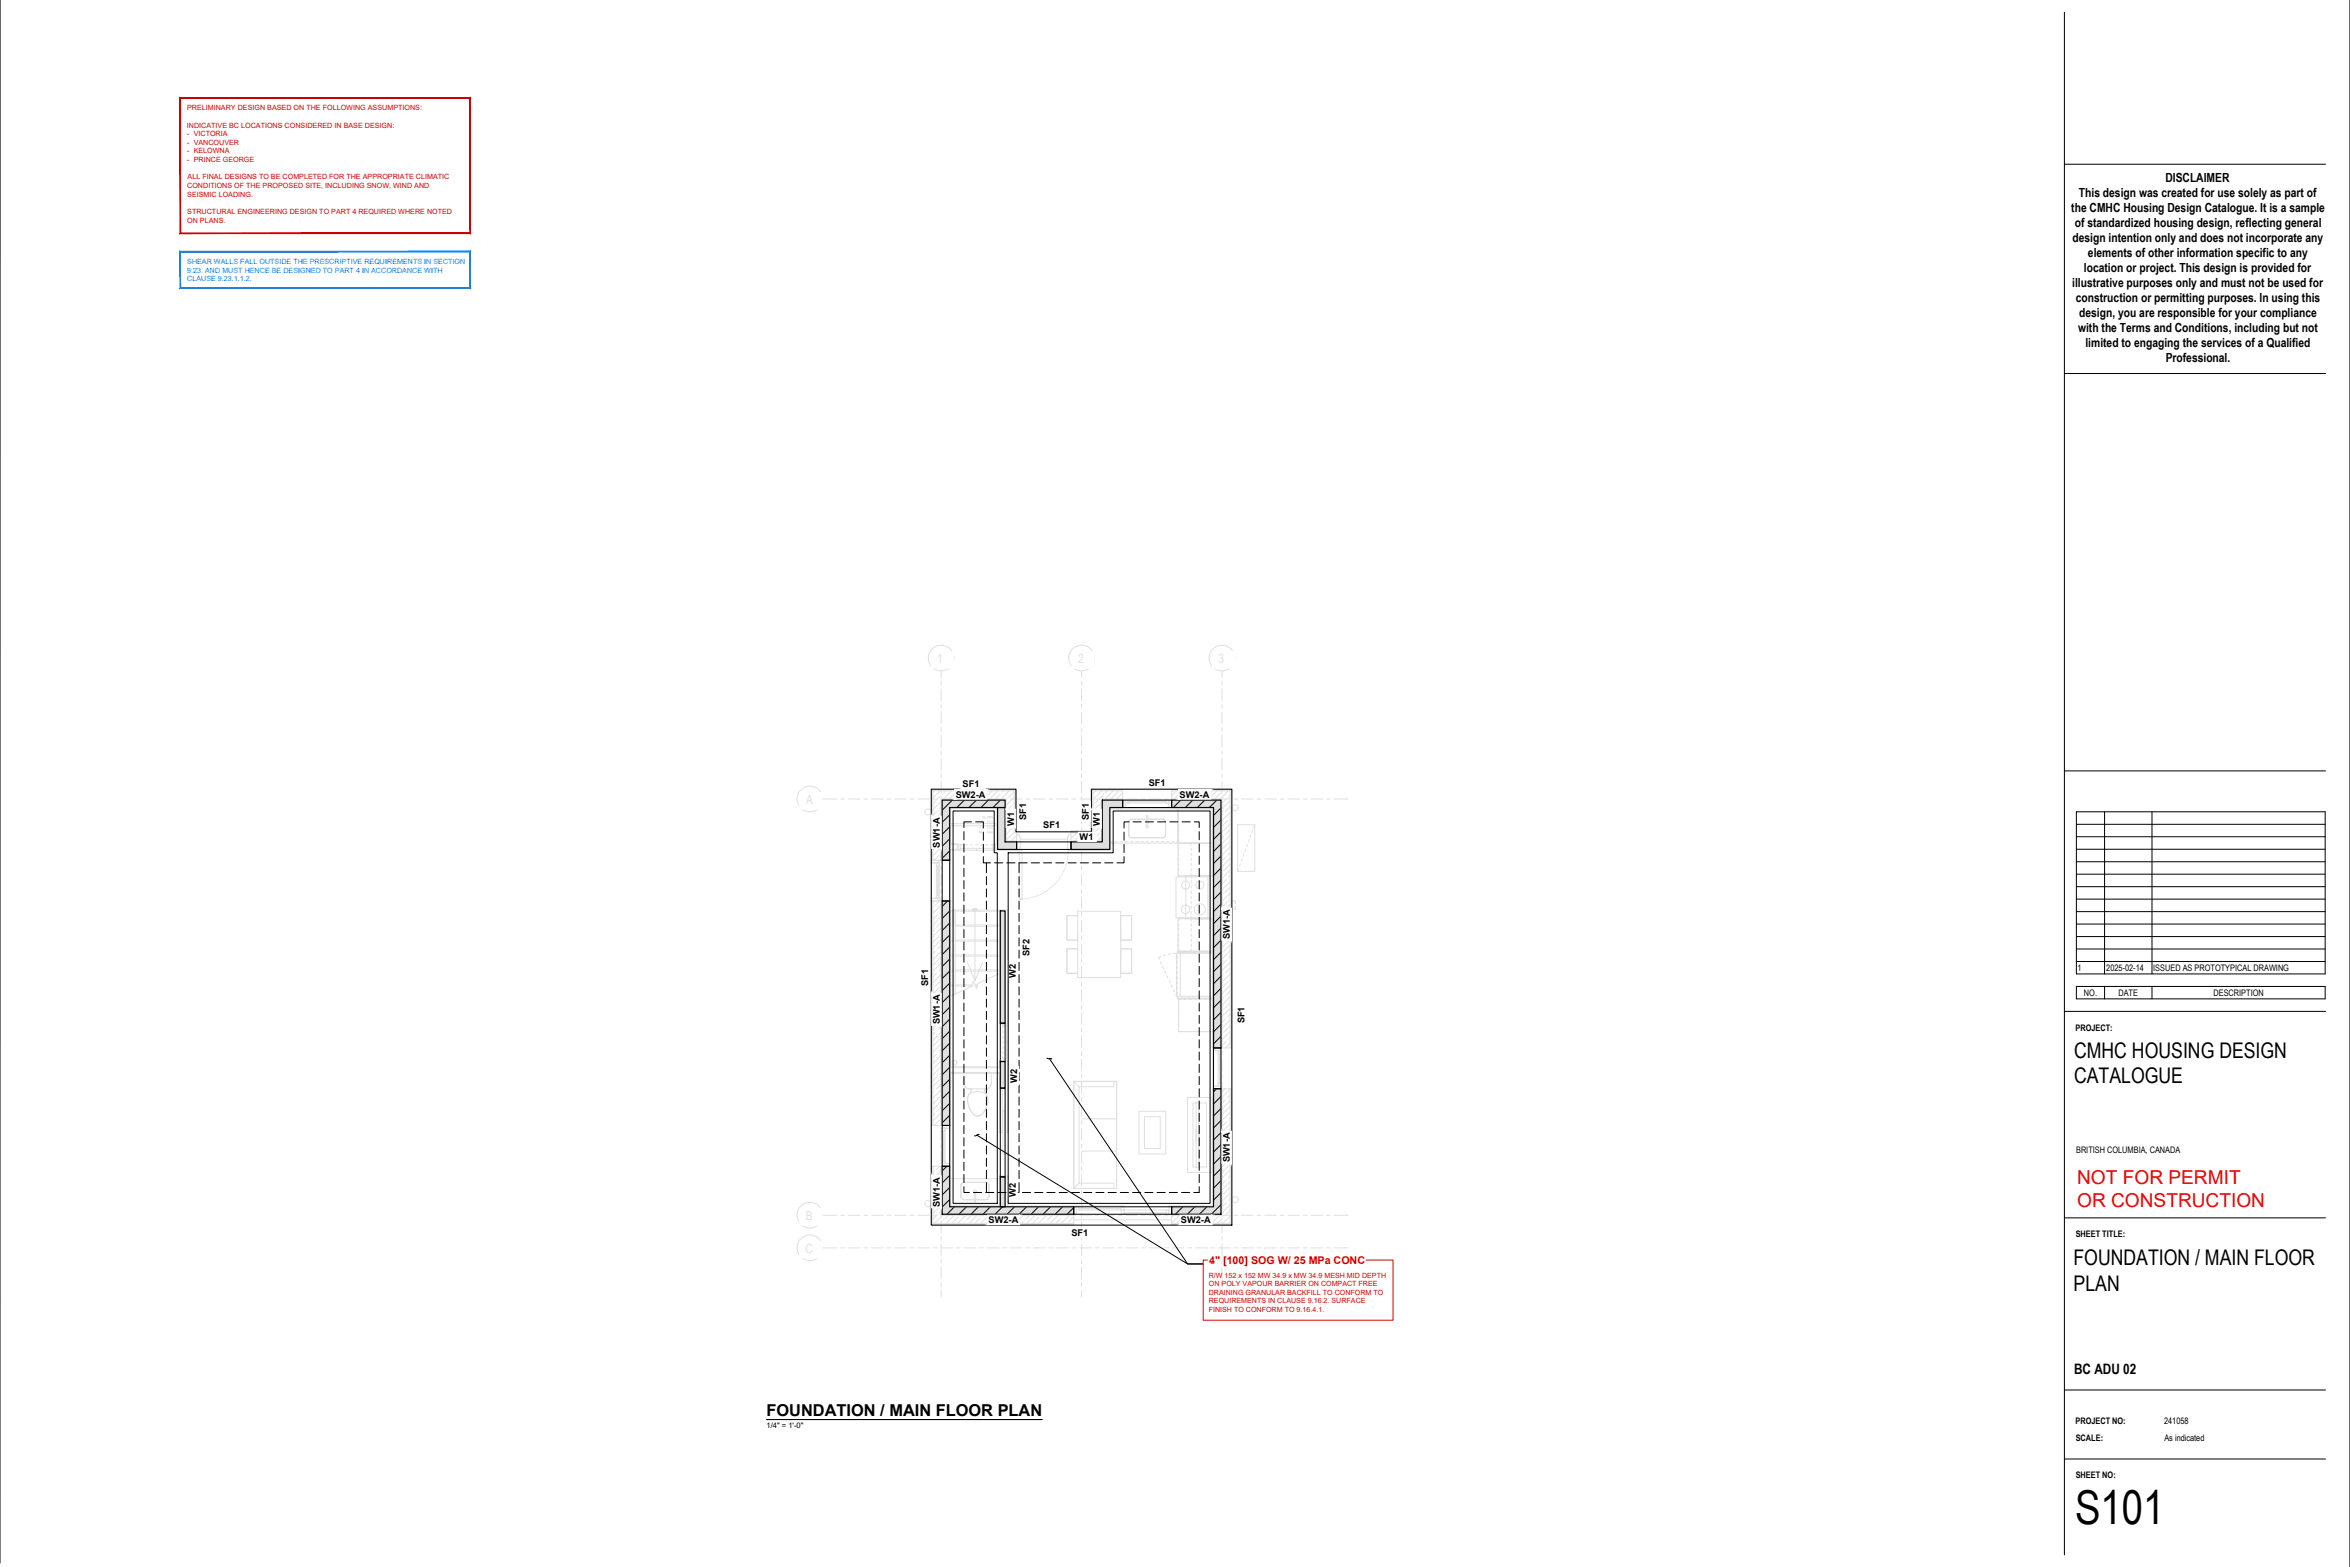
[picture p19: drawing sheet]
<svg xmlns="http://www.w3.org/2000/svg" width="914mm" height="610mm" viewBox="0 0 914 610" stroke-linecap="round" stroke-linejoin="round" font-family="sans-serif">
<defs><g id="words">
<text font-size="18.2" x="807.4" y="592.9">S101</text>
<g font-size="8.4">
<text x="807" y="411.7">CMHC HOUSING DESIGN</text>
<text x="807" y="421.5">CATALOGUE</text>
<text x="806.8" y="492.1">FOUNDATION / MAIN FLOOR</text>
<text x="806.9" y="502.1">PLAN</text>
</g>
<g font-size="7.4" fill="#f00">
<text x="808.2" y="460.8">NOT FOR PERMIT</text>
<text x="808.2" y="469.7">OR CONSTRUCTION</text>
</g>
<text font-size="6.4" x="298.2" y="550.9">FOUNDATION / MAIN FLOOR PLAN</text>
<text font-size="5.6" x="807" y="534.5">BC ADU 02</text>
<g font-size="4.9">
<text x="842.6" y="70.7">DISCLAIMER</text>
<text x="808.9" y="76.5">This design was created for use solely as part of</text>
<text x="806" y="82.4">the CMHC Housing Design Catalogue. It is a sample</text>
<text x="807.3" y="88.2">of standardized housing design, reflecting general</text>
<text x="806.4" y="94">design intention only and does not incorporate any</text>
<text x="812.4" y="99.9">elements of other information specific to any</text>
<text x="810.9" y="105.7">location or project. This design is provided for</text>
<text x="806.3" y="111.5">illustrative purposes only and must not be used for</text>
<text x="807.7" y="117.4">construction or permitting purposes. In using this</text>
<text x="809" y="123.2">design, you are responsible for your compliance</text>
<text x="808.6" y="129">with the Terms and Conditions, including but not</text>
<text x="811.5" y="134.9">limited to engaging the services of a Qualified</text>
<text x="842.7" y="140.7">Professional.</text>
</g>
<text font-size="4.2" fill="#c00" x="470.5" y="491.7">4&quot; [100] SOG W/ 25 MPa CONC</text>
<g font-size="3.6">
<text x="447" y="305.8">SF1</text>
<text x="371.9" y="310.3">SW2-A</text>
<text x="374.6" y="306.1">SF1</text>
<text x="459" y="310.3">SW2-A</text>
<text x="394.6" y="321.4" transform="rotate(-90 394.6 321.4)">W1</text>
<text x="399.3" y="318.9" transform="rotate(-90 399.3 318.9)">SF1</text>
<text x="405.9" y="322.3">SF1</text>
<text x="423.7" y="318.9" transform="rotate(-90 423.7 318.9)">SF1</text>
<text x="428" y="321.4" transform="rotate(-90 428 321.4)">W1</text>
<text x="365.7" y="329.7" transform="rotate(-90 365.7 329.7)">SW1-A</text>
<text x="420.1" y="326.9">W1</text>
<text x="478.6" y="365.4" transform="rotate(-90 478.6 365.4)">SW1-A</text>
<text x="400.5" y="371.9" transform="rotate(-90 400.5 371.9)">SF2</text>
<text x="361.1" y="383.5" transform="rotate(-90 361.1 383.5)">SF1</text>
<text x="395.3" y="380.5" transform="rotate(-90 395.3 380.5)">W2</text>
<text x="365.7" y="398.5" transform="rotate(-90 365.7 398.5)">SW1-A</text>
<text x="484.2" y="398.1" transform="rotate(-90 484.2 398.1)">SF1</text>
<text x="395.7" y="421.4" transform="rotate(-90 395.7 421.4)">W2</text>
<text x="478.6" y="452.2" transform="rotate(-90 478.6 452.2)">SW1-A</text>
<text x="395.3" y="465.7" transform="rotate(-90 395.3 465.7)">W2</text>
<text x="365.7" y="469.5" transform="rotate(-90 365.7 469.5)">SW1-A</text>
<text x="384.7" y="475.9">SW2-A</text>
<text x="459.5" y="475.9">SW2-A</text>
<text x="416.9" y="481">SF1</text>
</g>
<g font-size="3.5">
<text x="808.4" y="377.8">1</text>
<text x="819.6" y="377.8">2025-02-14</text>
<text x="837.8" y="377.8">ISSUED AS PROTOTYPICAL DRAWING</text>
<text x="810.9" y="387.5">NO.</text>
<text x="824.3" y="387.5">DATE</text>
<text x="861.3" y="387.5">DESCRIPTION</text>
<text x="807.6" y="400.9">PROJECT:</text>
<text x="807.8" y="448.6">BRITISH COLUMBIA, CANADA</text>
<text x="807.7" y="481.3">SHEET TITLE:</text>
<text x="807.6" y="554.1">PROJECT NO:</text>
<text x="842.1" y="554.1">241058</text>
<text x="807.7" y="560.7">SCALE:</text>
<text x="842.2" y="560.7">As indicated</text>
<text x="807.7" y="575">SHEET NO:</text>
</g>
<text font-size="3" x="298.2" y="555.7">1/4&quot; = 1'-0&quot;</text>
<g font-size="2.8" fill="#c00">
<text x="72.8" y="42.9">PRELIMINARY DESIGN BASED ON THE FOLLOWING ASSUMPTIONS:</text>
<text x="72.7" y="49.6">INDICATIVE BC LOCATIONS CONSIDERED IN BASE DESIGN:</text>
<text x="72.9" y="53">- VICTORIA</text>
<text x="72.9" y="56.3">- VANCOUVER</text>
<text x="72.9" y="59.7">- KELOWNA</text>
<text x="72.9" y="63.1">- PRINCE GEORGE</text>
<text x="73" y="69.8">ALL FINAL DESIGNS TO BE COMPLETED FOR THE APPROPRIATE CLIMATIC</text>
<text x="72.8" y="73.1">CONDITIONS OF THE PROPOSED SITE, INCLUDING SNOW, WIND AND</text>
<text x="72.8" y="76.5">SEISMIC LOADING.</text>
<text x="72.8" y="83.2">STRUCTURAL ENGINEERING DESIGN TO PART 4 REQUIRED WHERE NOTED</text>
<text x="72.8" y="86.6">ON PLANS.</text>
<text x="470.4" y="497.1">R/W 152 x 152 MW 34.9 x MW 34.9 MESH MID DEPTH</text>
<text x="470.4" y="503.7">DRAINING GRANULAR BACKFILL TO CONFORM TO</text>
<text x="470.4" y="500.4">ON POLY VAPOUR BARRIER ON COMPACT FREE</text>
<text x="470.4" y="507.1">REQUIREMENTS IN CLAUSE 9.16.2. SURFACE</text>
<text x="470.3" y="510.4">FINISH TO CONFORM TO 9.16.4.1.</text>
</g>
<g font-size="2.8" fill="#0080ff">
<text x="72.8" y="102.7">SHEAR WALLS FALL OUTSIDE THE PRESCRIPTIVE REQUIREMENTS IN SECTION</text>
<text x="72.8" y="106">9.23. AND MUST HENCE BE DESIGNED TO PART 4 IN ACCORDANCE WITH</text>
<text x="72.8" y="109.4">CLAUSE 9.23.1.1.2.</text>
</g>
</g></defs>
<!-- layer: EQ-Shade Light -->
<g fill="#dfdfdf" stroke="#dfdfdf" stroke-width=".39">
<path d="M389.2 457.8l1.9 11.7v-11.7zM389.2 457.8l1.9 11.7h-1.9z"/>
<path d="M428.9 311.3l7.9 2.8v-2.8zM428.9 311.3l7.9 2.8h-7.9z"/>
<path d="M428.9 314.1l2.9 13.4v-13.4zM428.9 314.1l2.9 13.4h-2.9z"/>
<path d="M416.7 327.5l15.1 2.9v-2.9zM416.7 327.5l15.1 2.9h-15.1z"/>
<path d="M388.2 314.1l2.9 13.4v-13.4zM388.2 314.1l2.9 13.4h-2.9z"/>
<path d="M388.2 327.5l7.4 2.9v-2.9zM388.2 327.5l7.4 2.9h-7.4z"/>
<path d="M389.2 354.4l1.9 43.6v-43.6zM389.2 354.4l1.9 43.6h-1.9z"/>
<path d="M366.6 311.3l24.5 2.8v-2.8zM366.6 311.3l24.5 2.8h-24.5z"/>
<path d="M366.6 314.1l2.9 20.5v-20.5zM366.6 314.1l2.9 20.5h-2.9z"/>
<path d="M472.2 423.5l2.9 46v-46zM472.2 423.5l2.9 46h-2.9z"/>
<path d="M455.9 469.5l19.2 2.9v-2.9zM455.9 469.5l19.2 2.9h-19.2z"/>
<path d="M366.6 453.7l2.9 15.8v-15.8zM366.6 453.7l2.9 15.8h-2.9z"/>
<path d="M366.6 469.5l51.2 2.9v-2.9zM366.6 469.5l51.2 2.9h-51.2z"/>
<path d="M366.6 350.5l2.9 87.3v-87.3zM366.6 350.5l2.9 87.3h-2.9z"/>
<path d="M455.9 311.3l19.2 2.8v-2.8zM455.9 311.3l19.2 2.8h-19.2z"/>
<path d="M472.2 314.1l2.9 93.6v-93.6zM472.2 314.1l2.9 93.6h-2.9z"/>
<path d="M389.2 413l1.9 10.3v-10.3zM389.2 413l1.9 10.3h-1.9z"/>
</g>
<g fill="none" stroke="#000" stroke-width=".39">
<path d="M369.5 317l-2.9 2.9M370.6 311.3l-4 3.9M375.2 311.3l-2.9 2.8M379.9 311.3l-2.9 2.8M384.6 311.3l-2.9 2.8M389.3 311.3l-2.9 2.8M391.1 314.1h.1M459.4 311.3l-2.9 2.8M464.1 311.3l-2.9 2.8M468.8 311.3l-2.9 2.8M473.5 311.3l-2.9 2.8M475.1 319l-2.9 2.9"/>
<path d="M475.1 314.3l-2.9 2.9M369.5 321.7l-2.9 2.9M369.5 326.3l-2.9 2.9M369.5 331l-2.9 2.9M475.1 323.6l-2.9 3M475.1 328.3l-2.9 3M475.1 333l-2.9 2.9M475.1 337.7l-2.9 2.9M368.7 350.5l-2.1 2.1M369.5 354.4l-2.9 2.9M369.5 359.1l-2.9 2.9M475.1 351.7l-2.9 2.9"/>
<path d="M475.1 342.4l-2.9 2.9M475.1 347l-2.9 3M475.1 356.4l-2.9 2.9M369.5 363.7l-2.9 2.9M369.5 368.4l-2.9 2.9M369.5 373.1l-2.9 2.9M369.5 377.8l-2.9 2.9M475.1 365.8l-2.9 2.9M475.1 375.1l-2.9 2.9M475.1 361.1l-2.9 2.9M475.1 370.4l-2.9 2.9M475.1 379.8l-2.9 2.9"/>
<path d="M369.5 382.4l-2.9 3M369.5 387.1l-2.9 2.9M369.5 391.8l-2.9 2.9M369.5 396.5l-2.9 2.9M475.1 389.1l-2.9 2.9M475.1 398.5l-2.9 2.9M475.1 384.5l-2.9 2.9M475.1 393.8l-2.9 2.9M369.5 401.1l-2.9 3M369.5 405.8l-2.9 3M369.5 410.5l-2.9 2.9M369.5 415.2l-2.9 2.9"/>
<path d="M369.5 419.9l-2.9 2.9M475.1 403.2l-2.9 2.9M369.5 424.5l-2.9 3M369.5 429.2l-2.9 2.9M369.5 433.9l-2.9 2.9M473.4 423.5l-1.2 1.3M475.1 426.5l-2.9 3M475.1 431.2l-2.9 2.9M475.1 435.9l-2.9 2.9M368.4 453.7l-1.8 1.8M369.5 457.3l-2.9 2.9M475.1 440.6l-2.9 2.9"/>
<path d="M475.1 445.3l-2.9 2.9M475.1 449.9l-2.9 3M475.1 454.6l-2.9 2.9M475.1 459.3l-2.9 2.9M369.5 462l-2.9 2.9M369.5 466.7l-2.9 2.8M371.4 469.5l-2.9 2.9M376.1 469.5l-3 2.9M380.7 469.5l-2.9 2.9M385.4 469.5l-2.9 2.9M390.1 469.5l-2.9 2.9M394.8 469.5l-2.9 2.9"/>
<path d="M399.5 469.5l-3 2.9M404.1 469.5l-2.9 2.9M408.8 469.5l-2.9 2.9M413.5 469.5l-2.9 2.9M417.8 469.8l-2.6 2.6M460.2 469.5l-2.9 2.9M464.9 469.5l-2.9 2.9M469.6 469.5l-2.9 2.9M475.1 468.6l-3.8 3.8M475.1 464l-2.9 2.9"/>
</g>
<!-- layer: A101-2 - MAIN FLOOR PLAN|A-WALL-PATT -->
<g fill="none" stroke="#dfdfdf" stroke-width=".39">
<path d="M363.5 307.7l-.5 .5M364.4 315.8l-1.4 1.3M364.9 315.2h.1M365.8 307.7l-2.8 2.7M366.1 309.6l-2.8 2.8M366.2 318.5l-2.4 2.3M366.2 314l-.7 .6M366.2 311.7l-3.2 3.2M366.2 316.2l-3.2 3.2M366.6 309h.1M368 307.7l-.8 .8M370.2 307.7l-3.1 3.1"/>
<path d="M372.3 307.9l-2.9 2.8M374.5 310.2l-.7 .6M374.8 307.7l-3.2 3.1M375.1 309.6h.1M377 307.7l-1.4 1.3M379.2 307.7l-3.1 3.1M380.7 308.5l-2.4 2.3M381.2 307.9h.1M382.9 310.7l-.1 .1M383.5 310.1v.1M383.7 307.7l-3.2 3.1M386 307.7l-2 1.9"/>
<path d="M388.2 307.7l-3.2 3.1M389.1 309l-1.8 1.8M389.6 308.5h.1M390.5 307.7l-.3 .2M391.9 319.7l-.4 .4M391.9 310.7h.1M392.5 319.1v.1M392.7 307.7l-3.2 3.1M393.6 313.5l-2.1 2.1M394.2 312.9l-.1 .1M394.7 319.2l-3.2 3.2M394.7 310.2l-3.2 3.2"/>
<path d="M394.7 314.7l-3.2 3.2M394.7 316.9l-1.7 1.7M394.7 308l-2.2 2.2M425.6 312.9v.1M426.4 307.7l-1.1 1M427.2 315.8l-1.9 1.9M427.8 315.2h.1M428.5 314.5l-.1 .1M428.5 312.3l-3.2 3.2M428.5 316.8l-3.2 3.1M428.5 319l-1.8 1.8M428.6 307.7l-3.3 3.2"/>
<path d="M428.9 309.6l-2.8 2.8M429.5 309h.1M430.9 307.7l-.8 .8M433.1 307.7l-3.2 3.1M435.1 307.9l-2.8 2.8M436.8 310.7l-.1 .1M436.8 308.4l-2.4 2.4M457.8 307.7l-1.9 1.9M460.1 307.7l-3.2 3.1M460.4 309.6l-1.3 1.2M460.9 309h.1M462.3 307.7l-.8 .8"/>
<path d="M464.5 307.7l-3.1 3.1M466.5 307.9l-2.8 2.8M468.8 310.2l-.7 .6M469.1 307.7l-3.2 3.1M469.4 309.6h-.1M471.3 307.7l-1.4 1.3M473.5 307.7l-3.1 3.1M475 308.5l-2.4 2.3M475.5 316.9h.1M475.5 307.9h.1M476.1 316.3h.1M477.2 310.7l-1.7 1.8"/>
<path d="M477.8 319.2l-2.3 2.2M477.8 310.1v.1M478 307.7l-3.2 3.1M478.4 318.6h-.1M478.6 311.5l-3.1 3.2M478.6 316l-3.1 3.2M478.6 313.8l-2 2M478.6 309.3l-.3 .3M363.3 321.4h.1M363.3 330.4l-.3 .2M363.9 329.8h-.1M364.9 324.2l-1.9 1.9"/>
<path d="M365.5 332.6l-2 2M365.5 323.6h.1M366.1 332v.1M366.2 322.9l-.1 .2M366.2 334.2l-.5 .4M366.2 320.7l-3.2 3.1M366.2 325.2l-3.2 3.2M366.2 329.7l-3.2 3.1M366.2 327.4l-1.8 1.8M394.1 321.9l-2.6 2.7M394.7 323.7l-3.2 3.1M395.6 325l-2 2"/>
<path d="M416.8 324h-.1M419.1 324l-2.4 2.3M421.3 324l-3.2 3.1M421.6 325.9l-1.2 1.2M422.2 325.3h.1M423.6 324l-.8 .8M425.6 321.9l-.3 .3M426.1 321.4h.1M427.8 324.2l-2.8 2.8M428.4 323.6h.1M428.5 325.7l-1.4 1.4M428.5 321.2l-5.9 5.9"/>
<path d="M475.5 339.3h.1M476.1 325.3l-.6 .6M476.6 333.7l-1.1 1.2M476.7 324.7l-.1 .1M477.2 333.2h.1M478.3 327.6l-2.8 2.8M478.6 331.7l-.8 .9M478.6 320.5l-3.1 3.2M478.6 325l-3.1 3.2M478.6 329.5l-3.1 3.2M478.6 334l-3.1 3.1M478.6 338.5l-3.1 3.1"/>
<path d="M478.6 322.8l-1.4 1.4M478.6 336.2l-2.5 2.6M363.3 352.8h.1M363.3 350.5l-.3 .3M364.9 355.6l-1.9 1.9M365.5 350.5l-1.7 1.7M365.5 355v.1M366.2 354.4l-.1 .1M366.2 352.1l-3.2 3.2M366.2 356.6l-3.2 3.2M366.2 358.8l-1.8 1.9M475.5 348.3v.1"/>
<path d="M476.1 356.8l-.6 .6M476.1 347.7v.1M476.7 356.2h-.1M477.2 342.2l-1.7 1.7M477.8 350.6l-2.3 2.2M477.8 341.6h.1M478.3 359l-2.8 2.8M478.4 350h-.1M478.6 342.9l-3.1 3.2M478.6 347.5l-3.1 3.1M478.6 351.9l-3.1 3.2M478.6 356.4l-3.1 3.2"/>
<path d="M478.6 354.2l-1.4 1.4M478.6 345.2l-2 2M478.6 340.7l-.3 .3M363.3 361.8l-.3 .2M363.8 370.2l-.8 .8M363.9 361.2h-.1M364.4 378.6l-1.4 1.4M364.4 369.6v.1M364.9 378.1h.1M365.5 364l-2.5 2.5M366.1 372.5l-2.8 2.8M366.1 363.5h.1"/>
<path d="M366.2 376.8l-.7 .7M366.2 361.1l-3.2 3.2M366.2 365.6l-3.2 3.2M366.2 370.1l-3.2 3.2M366.2 374.6l-3.2 3.2M366.2 379.1l-3.2 3.1M366.2 367.8l-1.3 1.3M475.5 379.8h.1M475.5 370.8h.1M476.1 379.2h.1M476.6 365.2l-1.1 1.1M477.2 373.6l-1.7 1.7"/>
<path d="M477.2 364.6h.1M477.8 373h.1M478.6 363.1l-.8 .9M478.6 360.9l-3.1 3.2M478.6 365.4l-3.1 3.2M478.6 369.9l-3.1 3.2M478.6 374.4l-3.1 3.1M478.6 378.9l-3.1 3.2M478.6 376.6l-2 2M478.6 367.6l-2.5 2.6M478.6 372.1l-.3 .4M363.3 384.2h.1"/>
<path d="M363.3 393.2l-.3 .3M363.9 392.6l-.1 .1M364.9 387.1l-1.9 1.9M365.5 395.5l-2.5 2.5M365.5 386.5h.1M366.1 394.9h.1M366.2 381.3l-2.4 2.4M366.2 385.8l-.1 .1M366.2 383.5l-3.2 3.2M366.2 388.1l-3.2 3.1M366.2 392.5l-3.2 3.2M366.2 397l-3.2 3.2"/>
<path d="M366.2 399.3l-1.3 1.2M366.2 390.3l-1.8 1.8M476.1 388.2l-.6 .6M476.6 396.6l-1.1 1.2M476.7 387.6h-.1M477.2 396h.1M477.8 382l-2.3 2.3M478.3 390.4l-2.8 2.8M478.4 381.4l-.1 .1M478.6 394.6l-.8 .9M478.6 383.4l-3.1 3.1M478.6 387.8l-3.1 3.2"/>
<path d="M478.6 392.3l-3.1 3.2M478.6 396.8l-3.1 3.2M478.6 385.6l-1.4 1.5M478.6 399.1l-2.5 2.5M363.3 415.6v.1M363.8 401.6l-.8 .8M364.4 410.1l-1.4 1.3M364.4 401.1h.1M364.9 418.5l-1.9 1.9M365 409.5h-.1M365.5 417.9h.1M366.1 403.9l-2.8 2.8"/>
<path d="M366.2 412.8l-2.4 2.3M366.2 417.2l-.1 .2M366.2 408.2l-.7 .7M366.2 401.5l-3.2 3.2M366.2 406l-3.2 3.2M366.2 410.5l-3.2 3.2M366.2 415l-3.2 3.1M366.2 419.5l-3.2 3.2M475.5 402.2h.1M477.2 405l-1.7 1.8M477.8 404.4v.1M478.6 401.3l-3.1 3.2"/>
<path d="M478.6 405.8l-1.8 1.9M478.6 403.6l-.3 .3M363.3 424.7l-.3 .2M363.8 433.1l-.8 .8M363.9 424.1h-.1M364.4 432.5h.1M365.5 426.9l-2.5 2.5M366.1 426.3h.1M366.1 435.3l-2.5 2.5M366.2 424l-3.2 3.1M366.2 432.9l-3.2 3.2M366.2 428.4l-3.2 3.2"/>
<path d="M366.2 430.7l-1.3 1.3M366.2 437.4l-.4 .4M366.2 421.7l-1.8 1.8M475.5 433.6h.1M476.6 428l-1.1 1.2M476.6 423.5l-1.1 1.2M477.2 436.5l-1.7 1.7M477.2 427.5h.1M477.8 435.9h.1M478.6 426l-.8 .9M478.6 423.8l-3.1 3.1M478.6 428.3l-3.1 3.1"/>
<path d="M478.6 432.8l-3.1 3.1M478.6 437.2l-3.1 3.2M478.6 439.5l-2 2M478.6 430.5l-2.5 2.6M478.6 435l-.3 .3M363.3 456.1l-.3 .2M363.4 453.7l-.4 .4M363.9 455.5h-.1M365.5 458.3l-2.5 2.5M365.7 453.7l-1.3 1.3M366.1 457.8h.1M366.2 455.4l-3.2 3.2"/>
<path d="M366.2 459.9l-3.2 3.2M475.5 442.6v.1M476.1 451l-.6 .6M476.1 442v.1M476.6 459.5l-1.1 1.1M476.6 450.5h.1M477.2 458.9h.1M477.8 444.9l-2.3 2.2M478.3 444.3h.1M478.3 453.3l-2.8 2.8M478.6 457.4l-.8 .9M478.6 441.7l-3.1 3.2"/>
<path d="M478.6 446.2l-3.1 3.2M478.6 450.7l-3.1 3.2M478.6 455.2l-3.1 3.2M478.6 459.7l-3.1 3.2M478.6 448.5l-1.4 1.4M363.8 464.5l-.8 .8M364.4 472.9l-1.4 1.4M364.4 463.9h.1M365 472.3l-.1 .1M366.1 466.8l-2.8 2.7M366.2 471.1l-.7 .7M366.2 468.9l-3.2 3.2"/>
<path d="M366.2 464.4l-3.2 3.1M366.2 462.1l-1.3 1.3M366.6 475.2l-.7 .7M366.8 472.8l-3.2 3.1M367.2 474.6h.1M369 472.8l-1.2 1.3M371.3 472.8l-3.2 3.1M372.8 473.5l-2.5 2.4M373.4 472.9h.1M375 475.7l-.1 .2M375.6 475.2h.1M375.8 472.8l-3.2 3.1"/>
<path d="M378 472.8l-1.8 1.8M380.3 472.8l-3.2 3.1M381.2 474.1l-1.9 1.8M381.8 473.5h.1M382.5 472.8l-.2 .1M384 475.7h.1M384.8 472.8l-3.2 3.1M387 472.8l-2.4 2.4M389.3 472.8l-3.2 3.1M389.6 474.6l-1.3 1.3M390.2 474v.1M391.5 472.8l-.7 .7"/>
<path d="M393.7 472.8l-3.1 3.1M395.8 472.9l-2.8 2.8M398.1 475.2l-.8 .7M398.2 472.8l-3.2 3.1M398.6 474.6h.1M400.5 472.8l-1.3 1.3M402.7 472.8l-3.1 3.1M404.2 473.5l-2.4 2.4M404.8 472.9h.1M406.5 475.7l-.2 .2M407.1 475.2h-.1M407.2 472.8l-3.2 3.1"/>
<path d="M409.5 472.8l-1.9 1.8M411.7 472.8l-3.2 3.1M412.6 474.1l-1.8 1.8M413.2 473.5h.1M413.9 472.8l-.1 .1M415.5 475.7h.1M416.2 472.8l-3.2 3.1M417.8 473.4l-1.8 1.8M417.8 475.7l-.3 .2M456.6 472.8l-.7 .7M458.7 472.9l-2.8 2.8M460.9 475.2l-.7 .7"/>
<path d="M461.1 472.8l-3.2 3.1M461.5 474.6h.1M463.3 472.8l-1.2 1.3M465.6 472.8l-3.2 3.1M467.1 473.5l-2.5 2.4M467.7 472.9h.1M469.3 475.7l-.2 .2M469.9 475.2h.1M470.1 472.8l-3.2 3.1M472.3 472.8l-1.8 1.8M474.6 472.8l-3.2 3.1M475.5 474.1l-1.9 1.8"/>
<path d="M475.5 465v.1M476.1 473.5h.1M477.2 467.9l-1.7 1.7M477.8 467.3h.1M478.3 475.7h.1M478.6 464.2l-3.1 3.2M478.6 468.7l-3.1 3.1M478.6 470.9l-2 2M478.6 461.9l-2.5 2.6M478.6 466.4l-.3 .4M478.6 473.1l-2.7 2.8"/>
</g>
<!-- layer: A101-2 - MAIN FLOOR PLAN|A-WALL -->
<g fill="none" stroke="#dfdfdf" stroke-width=".39">
<path d="M436.8 306.9h-12.2v16.2h-7.9v7.7h15.5v-16.3h4.6M436.8 306.9h19.1M436.8 314.1h-5v16.3h-15.1M436.8 310.8h-8.3v16.3h-11.8M436.8 306.9v4.4h-7.9v16.2h-12.2M436.8 307.7h-11.5v16.3h-8.6M436.8 307.3h-11.8v16.3h-8.3M455.9 307.7h22.7v100M455.9 310.8h19.6v96.9M455.9 314.5h15.9v93.2M455.9 307.3h23.2v100.4M455.9 314.1h16.3v93.6"/>
<path d="M365.4 334.6h4.5M369.9 328.3v-13.8h17.9v13.8M369.9 330.8v19.7M387.8 330.8h7.7M395 330.4v.4M395.5 330.8v-23.9h-33.3v27.7M395.5 330.4v.4M395.6 330.4h-8.1v-1.8h.7v-14.5h-18.7v14.5h3v1.8h-3v4.2M395.6 323.6h-.6v-16.3h-32.3v27.3M395.6 324h-.9v-16.3h-31.7v26.9M395.6 327.1h-4.1v-16.3h-25.3v23.8M395.6 327.5h-4.5v-16.2h-24.5v23.3"/>
<path d="M362.2 350.5v87.3h4.5l-.1-87.3M362.7 350.5v87.3M363 350.5v87.3M365.4 350.5h4.5v64.5M366.2 350.5v87.3M369.5 350.5v64.9h19.6v-2.8M389.1 354v44.4M392.1 354v44.4M369.9 417.5v20.3M392.1 412.6v27.9M475 407.7h4.5v-100.8h-23.6v4.4h19.2v96.4M479.5 407.7v15.8"/>
<path d="M362.2 437.8v15.9M369.5 437.8v-20.6h19.6v23.3M471.8 423.5v45.6h-15.9v7.6h23.6v-53.2h-4.5M472.2 423.5v46h-16.3M475.1 423.5v48.9h-19.2M475.5 423.5v49.3h-19.6M478.6 423.5v52.4h-22.7M479.1 423.5v52.9h-23.2M362.7 453.7v22.7h55.1M363 453.7v22.2h54.8M366.2 453.7v19.1h51.6M369.5 453.7v15.8h19.6v-12"/>
<path d="M369.9 453.7v15.4h19M392.1 457.5v12h25.7M392.3 469.1h25.5v7.6h-55.6v-23h4.5l-.1 18.7h51.2"/>
</g>
<!-- layer: A101-2 - MAIN FLOOR PLAN|I-WALL -->
<path d="M369.9 328.3h2.9v2.5h-2.9M387.8 328.3h-.7v2.5h.7M388.9 354h3.4v44.4h-3.4zM369.9 415h19v-2.4h3.4v27.9h-1v-16.9h-1.3v16.9h-1.1v-23h-19M392.3 469.1v-11.6h-3.4v11.6" fill="none" stroke="#dfdfdf" stroke-width=".39"/>
<!-- layer: A101-2 - MAIN FLOOR PLAN|A-FLOR -->
<path d="M397 326.5h18.4M417.8 474.6h38.1" fill="none" stroke="#dfdfdf" stroke-width=".39"/>
<!-- layer: A101-2 - MAIN FLOOR PLAN|A-GLAZ -->
<g fill="none" stroke="#dfdfdf" stroke-width=".39">
<path d="M436.8 311.3h1.1v3.2h-1.1zM437.9 311.3h1.1v1.1h-1.1zM437.9 314.5h18v-3.2h-1.1v3.2M439 311.3h14.8v.6h-14.8zM439 312.4h14.8M453.8 311.3h1v1.1h-1zM454.8 311.3h1.1v3.2h-1.1zM362.2 334.6h3.2v1.1h-3.2zM362.2 335.7v13.8M364.3 335.7h1.1v1.1h-1.1zM364.3 336.8v11.6M364.9 336.8h.5v11.6h-.5z"/>
<path d="M362.2 349.5h3.2v1h-3.2zM364.3 348.4h1.1v1.1h-1.1zM471.8 407.7h3.2v1h-3.2zM471.8 408.7v13.8M474 408.7h1v1.1h-1zM474 409.8v12.7h1v-1.1h-1M474.5 409.8h.5v11.6h-.5zM366.7 437.8h3.2v1.1h-3.2zM366.7 438.9h1v1h-1zM366.7 439.9h.5v11.7h-.5zM367.7 439.9v11.7M369.9 438.9v13.7"/>
<path d="M471.8 422.5h3.2v1h-3.2zM474 421.4h1v1.1h-1zM366.7 452.6h3.2v1.1h-3.2zM366.7 451.6h1v1h-1z"/>
</g>
<!-- layer: A101-2 - MAIN FLOOR PLAN|S-STRS -->
<g fill="none" stroke="#dfdfdf" stroke-width=".39">
<path d="M369.9 354h1M369.9 359.9h1M369.9 354.6h.2M370.6 354.6h.3M371.7 354.6h.3M371.7 354h17.2M371.7 359.9h17.2M372.5 354.6h.5M373.6 354.6h.5M374.5 354.6h.5M375.5 354.6h.5M376.6 354.6h.4"/>
<path d="M377.5 354.6h.5M378.5 354.6h.5M379.6 354.6h.4M380.5 354.6h.5M381.5 354.6h.6M382.6 354.6h.4M383.5 354.6h.5M384.5 354.6h.6M385.6 354.6h.4M386.5 354.6h.5M387.5 354.6h.6M388.5 354.6h.4"/>
<path d="M369.9 377.3h1M369.9 371.5h1M369.9 365.7h1M369.9 377.8h.2M369.9 372h.2M369.9 366.2h.2M369.9 360.4h.2M370.6 377.8h.3M370.6 372h.3M370.6 366.2h.3M370.6 360.4h.3M371.7 377.8h.3"/>
<path d="M371.7 372h.3M371.7 366.2h.3M371.7 360.4h.3M371.7 377.3h17.2M371.7 371.5h17.2M371.7 365.7h17.2M372.5 377.8h.5M372.5 372h.5M372.5 366.2h.5M372.5 360.4h.5M373.6 377.8h.5M373.6 372h.5"/>
<path d="M373.6 366.2h.5M373.6 360.4h.5M374.5 377.8h.5M374.5 372h.5M374.5 366.2h.5M374.5 360.4h.5M375.5 377.8h.5M375.5 372h.5M375.5 366.2h.5M375.5 360.4h.5M376.6 377.8h.4M376.6 372h.4"/>
<path d="M376.6 366.2h.4M376.6 360.4h.4M377.5 377.8h.5M377.5 372h.5M377.5 366.2h.5M377.5 360.4h.5M378.5 377.8h.5M378.5 372h.5M378.5 366.2h.5M378.5 360.4h.5M379.6 377.8h.4M379.6 372h.4"/>
<path d="M379.6 366.2h.4M379.6 360.4h.4M380.5 377.8h.5M380.5 372h.5M380.5 366.2h.5M380.5 360.4h.5M381.5 377.8h.6M381.5 372h.6M381.5 366.2h.6M381.5 360.4h.6M382.6 377.8h.4M382.6 372h.4"/>
<path d="M382.6 366.2h.4M382.6 360.4h.4M383.5 377.8h.5M383.5 372h.5M383.5 366.2h.5M383.5 360.4h.5M384.5 377.8h.6M384.5 372h.6M384.5 366.2h.6M384.5 360.4h.6M385.6 377.8h.4M385.6 372h.4"/>
<path d="M385.6 366.2h.4M385.6 360.4h.4M386.5 377.8h.5M386.5 372h.5M386.5 366.2h.5M386.5 360.4h.5M387.5 377.8h.6M387.5 372h.6M387.5 366.2h.6M387.5 360.4h.6M388.5 377.8h.4M388.5 372h.4"/>
<path d="M388.5 366.2h.4M388.5 360.4h.4M369.9 383.2h1M369.9 383.6h.2M370.6 383.6h.3M371.7 383.6h.5M371.7 383.2h6.7M372.7 383.6h.5M373.7 383.6h.5M374.7 383.6h.5M375.7 383.6h.5M376.7 383.6h.5"/>
<path d="M377.7 383.6h.5M379.4 383.2h1M379.6 383.6h.7"/>
</g>
<!-- layer: A101-2 - MAIN FLOOR PLAN|S-STRS-MBND -->
<path d="M388.9 378.7l-8.4 3.9-.5 2-1.3-2.9-.5 2-8.3 3.9" fill="none" stroke="#dfdfdf" stroke-width=".39"/>
<!-- layer: A101-2 - MAIN FLOOR PLAN|I-FURN -->
<g fill="none" stroke="#dfdfdf" stroke-width=".39">
<path d="M446.1 318.7h-5.8l-.9 .4-.2 5.8 .5 .8 .6 .2M446.6 317.5l-.2-.3-.3 .3v3.1l.5-.2M446.7 318.7h5.8l.8 .4 .2 5.8-.4 .8-.6 .2M446.7 317.5v3M440.3 325.9h12.2M419.3 354.5h16.8v25.8h-16.8zM436.1 356.2h4.2v9.5h-4.2zM436.1 356.2h4.2v9.5h-4.2M415.1 369.1h4.2h-4.2v9.5h4.2h-4.2zM419.3 363v2.7h-4.2v-9.5h4.2h-4.2v9.5h4.2M436.1 369.1h4.2v9.5h-4.2M436.1 369.1h4.2v9.5h-4.2z"/>
<path d="M417.8 420.7h16.7v41.7h-16.7zM417.8 420.7l2.1 2.1M420.9 435.3h13.6M433.4 420.7v2.1h-13.5v37.5h13.5v2.1M443.2 432.3h10.4v16.6h-10.4zM445.3 434.4h6.2v12.4h-6.2zM462.1 426.9h9.5v29.2h-9.5zM465.5 429h-1.3v25h1.3M465.5 428.8h1v25.4h-1zM465.5 439.3v4.5M466.5 439.3v4.5M466.5 429h3v25h-3"/>
<path d="M466.5 429.3v24.4M374.9 460l-.6 .2-.3 .5-.1 4.9 .2 .7 .8 .4M375 460h8.8l.8 .4 .2 5.3-.2 .6-.8 .4h-4.2M420.9 447.8h13.6M375 466.7h4.1M379.1 464.4l.4-.1 .1 .2v2.8l-.2 .2-.3-.2zM419.9 460.3l-2.1 2.1"/>
<circle cx="446.4" cy="321.6" r=".51"/>
<circle cx="379.4" cy="463.4" r=".51"/>
</g>
<!-- layer: A101-2 - MAIN FLOOR PLAN|A-DOOR-HDLN -->
<g fill="none" stroke="#dfdfdf" stroke-width=".39">
<path d="M373.6 328.6h.9M375.5 328.6h1M377.5 328.6h1M379.5 328.6h1M381.5 328.6h1M383.5 328.6h1M385.5 328.6h.8M451.5 374.1l.4 .9M451.8 372l-1.1 .5 .4 .7M452.4 375.9l.4 .9M453.2 377.8l.4 .8M453.7 371.4l-.9 .3"/>
<path d="M454.1 379.6l.4 .9M455.7 371.1l-1 .1M457.8 370.9h-1.1M390.2 399.1v.9M454.9 381.4l.4 .9M455.8 383.2l.4 .9M456.6 385l.4 .9M457.4 386.8l.4 .8M390.2 401v1M390.2 403v1M390.2 405v1M390.2 407v1"/>
<path d="M390.2 409v1M390.2 411v.8"/>
</g>
<!-- layer: A101-2 - MAIN FLOOR PLAN|A-GENM -->
<g fill="none" stroke="#dfdfdf" stroke-width=".39">
<path d="M432.2 314.5h26.2v13.5h-26.2M432.2 314.7h39.6M458.3 314.5h13.5v13.5h-13.5zM458.4 314.5v13.5h13.4h-13.4v12.7h13.4h-10.4v16.7h10.4h-13.4v12.7h13.4M471.6 314.5v26.2M369.9 321.2h17.9M369.9 320.4h17.9M457.6 341.1h13.5v15.9h-13.5zM470 341.1v15.9M471.6 357.4v12.7M457.8 370.9h14v16.7h-14zM458.5 370.1h13.3v.4h-13.3z"/>
<path d="M459.2 370.9v16.7M458.5 388.2h13.3v.4h-13.3zM369.9 458.5h19M369.9 468.8h19"/>
<circle cx="461.3" cy="353.7" r="1.64"/>
<circle cx="461.3" cy="344.3" r="1.57"/>
<circle cx="466.9" cy="353.7" r="2.17"/>
<circle cx="466.9" cy="344.3" r="1.57"/>
</g>
<!-- layer: A101-2 - MAIN FLOOR PLAN|A-GENM-HDLN -->
<g fill="none" stroke="#dfdfdf" stroke-width=".39">
<path d="M382.2 319.3l-.3 1M382.4 318.3l.2-.6 .8 .2-.2 .6M383 319.5l-.3 1M384.4 318.3v-.6h1.6v.6M384.4 319.3v1M385.2 317.7v.6M385.2 319.3v1M386 319.3v1M432.2 314.5h.7M433.9 314.5h1M435.9 314.5h1M437.9 314.5h1"/>
<path d="M439.9 314.5h1M441.9 314.5h1M443.9 314.5h1M445.9 314.5h1M447.9 314.5h1M449.9 314.5h1M451.9 314.5h1M453.9 314.5h1M455.9 314.5h1M457.9 314.5h.7v1M458.6 316.5v1M458.6 318.5v1"/>
<path d="M381.1 323.1l-.1 .6 .8 .3 .1-.6M381.6 321.2l-.2 1M382.4 321.4l-.2 1M384.4 323.3v.7h1.6v-.7M384.4 321.3v1M385.2 321.3v1M385.2 323.3v.7M386 321.3v1M432.2 327.4h.7M433.9 327.4h1M435.9 327.4h1M437.9 327.4h1"/>
<path d="M439.9 327.4h1M441.9 327.4h1M443.9 327.4h1M445.9 327.4h1M447.9 327.4h1M449.9 327.4h1M451.9 327.4h1M453.9 327.4h1M455.9 327.4h1M458.6 326.5v.9h-.7M458.6 320.5v1M458.6 322.5v1"/>
<path d="M458.6 324.5v1M458.6 329.9v1M458.6 331.9v1M458.6 333.9v1M458.6 335.9v1M458.6 337.9v1M458.6 339.9v.8h1.1M459.7 328h-1.1v.9M460.7 328h1M462.7 328h1M463.5 339.9v.8h.7M463.5 329.8v1"/>
<path d="M463.5 331.9v.9M463.5 333.9v1M463.5 335.8v1.1M463.5 337.9v.9M464.2 328h-.7v.9M464.7 328h1.5M466.7 328h1.5M468.7 328h1.5M470.7 328h1.1M458.6 359.3v1M459.7 357.4h-1.1v.8M460.7 340.7h1"/>
<path d="M460.7 357.4h1.1M462.7 357.4h1M462.7 340.7h1M463.5 356.6v.8h.7h-.7v.8M463.5 342.5v1.1M463.5 344.6v.9M463.5 346.6v1M463.5 348.6v1M463.5 350.6v1M463.5 352.6v1M463.5 354.6v1M463.5 359.3v1"/>
<path d="M464.2 340.7h-.7v.9M464.7 357.4h1.5M465.2 340.7h1M466.2 340.7h-1.5M466.8 357.4h1.4M467.2 340.7h1M468.2 340.7h-1.5M468.7 357.4h1.5M469.2 340.7h1M470.2 340.7h-1.5M470.7 357.4h1.1M470.7 340.7h1.1"/>
<path d="M471.2 340.7h.6M458.1 371.9v1M458.1 373.9v1M458.1 375.8v1.1M458.1 377.9v.9M458.1 379.9v1M458.6 361.2v1.1M458.6 363.3v.9M458.6 365.3v1M458.6 367.2v1.1M458.6 369.3v.8h1.1M459.5 370.1h-1.4v.8"/>
<path d="M460.5 370.1h1.3M462.5 370.1h1.2M463.5 369.3v.8h.7M463.5 361.2v1.1M463.5 363.3v.9M463.5 365.3v1M463.5 367.2v1.1M464.5 370.1h1.7M466.5 370.1h1.7M468.5 370.1h1.7M470.5 370.1h1.3M458.1 381.8v1.1"/>
<path d="M458.1 383.9v.9M458.1 385.9v1M458.1 387.8v.8h1.4M458.6 390.5v1M458.6 392.5v1M458.6 394.5v1M458.6 396.5v1M458.6 398.5v1M459.7 388.6h-1.1v.9M460.5 388.6h1.2M462.5 388.6h1.2M464.5 388.6h1.2"/>
<path d="M466.5 388.6h1.2M468.5 388.6h1.2M470.5 388.6h1.3v.9M471.8 390.5v1M471.8 392.5v1M471.8 394.5v1M471.8 396.5v1M471.8 398.5v1M458.6 400.5v.8h1.1M460.7 401.3h1M462.7 401.3h1M464.7 401.3h1"/>
<path d="M466.7 401.3h1M468.7 401.3h1M471.8 400.5v.8h-1.1"/>
</g>
<!-- layer: A101-2 - MAIN FLOOR PLAN|A-DOOR -->
<g fill="none" stroke="#dfdfdf" stroke-width=".39">
<path d="M372.8 328.6h.8v2.2h-.8M373.6 330h6.4v.8h6.3v-.8h-6.3v.8h-6.4zM387.1 328.6h-.8v2.2h.8M395.6 324.7h1v.9h.4v4.3h-.4v.9h-1M413.5 339.6l-.2 .4M413.9 338.7l-.2 .5M414.3 337.8l-.1 .4M414.7 336.9l-.2 .4M415 335.9l-.2 .5M415.2 334.9l-.1 .5M415.4 333.9l-.1 .5M415.5 333v.4"/>
<path d="M415.6 332v.5M415.7 330.8h1M415.7 330.8l-.1 .7M416.7 324.7h-1v.9h-.3v4.3h.3v.9M397.3 349.8h-.7h1.1v-19h-1.1v19M397.9 349.7h.5M399.3 349.6l-.4 .1M400.3 349.4l-.5 .1M401.3 349.2l-.5 .1M402.3 348.9l-.5 .2M403.2 348.6l-.5 .2M404.1 348.3l-.4 .1"/>
<path d="M405.1 347.8l-.5 .3M405.9 347.4l-.4 .2M406.8 346.9l-.4 .2M407.6 346.3l-.4 .3M408.4 345.7l-.4 .3M409.2 345.1l-.4 .3M409.9 344.4l-.3 .3M410.6 343.7l-.3 .3M411.3 342.9l-.3 .4M411.9 342.2l-.3 .3M412.5 341.3l-.3 .4M413 340.5l-.3 .4"/>
<path d="M390.2 398.4v.7h2.1v-.7M391.6 399.1h.7v6.4h-.7zM390.2 412.6v-.8h2.1v.8M391.6 405.5h.7v6.3h-.7zM390.2 432.1h.8v16.9h-.8zM417.8 469.1h1.1v3.2h-1.1M418.9 469.1h1v1.6h-1zM419.9 469.1h16.4M419.9 470.2h16.4v.5h-16.4zM436.3 470.7h1.1v1.6h-1.1zM436.3 469.1h1.1v1.6h-1.1zM437.4 470.7h16.4"/>
<path d="M453.8 470.7h1v1.6h-1zM455.9 469.1h-1.1v3.2h1.1"/>
</g>
<!-- layer: A101-2 - MAIN FLOOR PLAN|S-STRS-ANNO -->
<g fill="none" stroke="#dfdfdf" stroke-width=".39">
<path d="M379.4 354v27.6l-2.9-7.1M382.3 374.5l-2.9 7.1"/>
<circle cx="379.4" cy="354" r=".51"/>
<circle cx="379.4" cy="354" r=".5"/>
</g>
<g fill="#dfdfdf" stroke="#dfdfdf" stroke-width=".39">
<path d="M379 353.7h.7z"/>
<path d="M378.9 354h1l-.2 .4z"/>
<path d="M379.3 353.6h.2z"/>
<path d="M379.3 354.5h.2z"/>
<path d="M379 353.7l.9 .3-.2-.3zM379 353.7l.9 .3h-1z"/>
<path d="M378.9 354l.1 .4h.7zM379 354.4h.7z"/>
<path d="M379.3 353.6h.2zM379.2 353.6h.3z"/>
<path d="M379.2 353.6h.4zM379.2 353.6h.4z"/>
<path d="M379.2 353.6h.4zM379.1 353.6h.5z"/>
<path d="M379.1 353.6h.6zM379.1 353.6h.6z"/>
<path d="M379.1 353.6l.6 .1zM379.1 353.7h.6z"/>
<path d="M379.1 353.7h.6zM379.1 353.7h.6z"/>
<path d="M379 353.7h.8zM379 353.7h.8z"/>
<path d="M379 353.7l.8 .1zM379 353.7l.8 .1z"/>
<path d="M379 353.8h.8zM379 353.8h.8z"/>
<path d="M378.9 353.8h.9zM378.9 353.8h.9z"/>
<path d="M378.9 353.8l.9 .1zM378.9 353.8l.9 .1z"/>
<path d="M378.9 353.9h1zM378.9 353.9h1z"/>
<path d="M378.9 353.9l1 .1zM378.9 353.9l1 .1z"/>
<path d="M378.9 354h1zM378.9 354h1z"/>
<path d="M378.9 354l1 .1zM378.9 354l1 .1z"/>
<path d="M378.9 354.1h1zM378.9 354.1h1z"/>
<path d="M378.9 354.1h1zM378.9 354.1l.9 .1z"/>
<path d="M378.9 354.2h.9zM378.9 354.2h.9z"/>
<path d="M378.9 354.2h.9zM378.9 354.2l.9 .1z"/>
<path d="M378.9 354.3h.9zM378.9 354.3h.9z"/>
<path d="M379 354.3h.8zM379 354.3l.8 .1z"/>
<path d="M379 354.4h.8zM379 354.4h.7z"/>
<path d="M379 354.4h.7zM379 354.4h.7z"/>
<path d="M379.1 354.4h.6zM379.1 354.4h.6z"/>
<path d="M379.1 354.4h.6zM379.1 354.4l.5 .1z"/>
<path d="M379.1 354.5h.5zM379.1 354.5h.5z"/>
<path d="M379.2 354.5h.4zM379.2 354.5h.3z"/>
<path d="M379.2 354.5h.3zM379.2 354.5h.3z"/>
</g>
<!-- layer: A101-2 - MAIN FLOOR PLAN|M-EQPM -->
<path d="M481.6 320.9h6.6v18.1h-6.6z" fill="none" stroke="#dfdfdf" stroke-width=".39"/>
<!-- layer: A101-2 - MAIN FLOOR PLAN|M-EQPM-HDLN -->
<path d="M482 337.9l-.4 1.1M482.7 336l-.4 .9M483.3 334.2l-.3 .9M484 332.2l-.3 1M484.8 330.4l-.4 .9M485.4 328.5l-.3 1M486.1 326.6l-.3 1M486.8 324.8l-.3 .9M487.5 322.9l-.3 .9M488.2 320.9l-.3 1M479.5 350.5h1.2v1.1M480.7 352.6v1.1h-1.2" fill="none" stroke="#dfdfdf" stroke-width=".39"/>
<!-- layer: A101-2 - MAIN FLOOR PLAN|A-DOOR-GLAZ -->
<path d="M437.4 471.8h16.4v.5h-16.4z" fill="none" stroke="#dfdfdf" stroke-width=".39"/>
<!-- layer: A101-2 - MAIN FLOOR PLAN|P-PIPE -->
<g fill="none" stroke="#dfdfdf" stroke-width=".39">
<circle cx="361.1" cy="315.9" r="1.18"/>
<circle cx="480.6" cy="314.3" r="1.18"/>
<circle cx="361.1" cy="468.3" r="1.18"/>
<circle cx="480.6" cy="466.7" r="1.18"/>
</g>
<!-- layer: A101-2 - MAIN FLOOR PLAN|A-FLOR-HRAL -->
<path d="M370.9 354v5.4M370.9 354h.8v32.7l-.8 .4zM371.2 358.7h.1M371.3 354h.1M371.7 354v5.4" fill="none" stroke="#dfdfdf" stroke-width=".39"/>
<!-- layer: A101-2 - MAIN FLOOR PLAN|P-SANR-FIXT -->
<path d="M375.1 417.5l.1 4.6 .9 1.2 1 .3M385.7 417.5l-.1 4.6-.9 1.2-1 .3M377 425.7a5.8 5.8 0 0 1 6.8 0 6.8 6.8 0 0 1-2.4 8.2 2.84 2.84 0 0 1-3.7-1.8 5.9 5.9 0 0 1-.7-6.4zM377.1 423.6h6.7M377.1 423.6h.8l-.2 1.6a4.6 4.6 0 0 0-.5 5.8 3.7 3.7 0 0 0 3.5 3.2 6.8 6.8 0 0 0 3.7-6.9 2.59 2.59 0 0 0-1.2-2.1l-.2-1.6h.8M377.9 423.6l-.2 1.6M383 423.6l.2 1.6" fill="none" stroke="#dfdfdf" stroke-width=".39"/>
<!-- layer: A101-2 - MAIN FLOOR PLAN|A-DETL -->
<g fill="none" stroke="#dfdfdf" stroke-width=".39">
<path d="M458.6 388.6v12.7h13.2"/>
<circle cx="371.4" cy="413.4" r=".93"/>
</g>
<!-- layer: A101-2 - MAIN FLOOR PLAN|S-GRID-IDEN -->
<g fill="none" stroke="#dfdfdf" stroke-width=".39">
<circle cx="366.2" cy="256" r="5"/>
<circle cx="420.8" cy="256" r="5"/>
<circle cx="475.5" cy="256" r="5"/>
<circle cx="315.2" cy="310.8" r="5"/>
<circle cx="315.2" cy="472.7" r="5"/>
<circle cx="315.2" cy="485.4" r="5"/>
</g>
<g fill="#fff" stroke="#fff" stroke-width=".39">
<path d="M362.5 253.5v6.4l8.6-6.4zM362.5 259.9l8.6-6.4v6.4z"/>
<path d="M471.8 253.5v6.4l8.5-6.4zM471.8 259.9l8.5-6.4v6.4z"/>
<path d="M311.2 308.3v6.4l9.1-6.4zM311.2 314.7l9.1-6.4v6.4z"/>
<path d="M311.2 470.3v6.4l9.1-6.4zM311.2 476.7l9.1-6.4v6.4z"/>
<path d="M311.1 483v6.4l9.4-6.4zM311.1 489.4l9.4-6.4v6.4z"/>
<path d="M417.1 253.5v6.4l8.6-6.4zM417.1 259.9l8.6-6.4v6.4z"/>
</g>
<!-- layer: A101-2 - MAIN FLOOR PLAN|S-GRID -->
<g fill="none" stroke="#dfdfdf" stroke-width=".39">
<path d="M366.2 261v2.5M366.2 265v1.5M366.2 268v4.5M366.2 274v1.5M366.2 277v4.5M420.9 261v2.5M420.9 265v1.5M420.9 268v4.5M420.9 274v1.5M420.9 277v4.5M475.5 261v2.5M475.5 265v1.5"/>
<path d="M475.5 268v4.5M475.5 274v1.5M475.5 277v4.5M366.2 283v1.5M366.2 286v4.5M366.2 292v1.5M366.2 295v4.5M420.9 283v1.5M420.9 286v4.5M420.9 292v1.5M420.9 295v4.5M475.5 283v1.5"/>
<path d="M475.5 286v4.5M475.5 292v1.5M475.5 295v4.5M320.2 310.8h5.4M327.1 310.8h1.5M330.1 310.8h4.5M336.1 310.8h1.5M339.1 310.8h4.5M345.1 310.8h1.5M348.2 310.8h4.4M354.2 310.8h1.4M357.2 310.8h4.4"/>
<path d="M363.1 310.8h1.5M366.1 310.8h4.5M366.2 301v1.5M366.2 304v4.5M366.2 310v1.5M366.2 313v4.5M366.2 319v1.5M372.1 310.8h1.5M375.1 310.8h4.5M381.1 310.8h1.5M384.1 310.8h4.6M390.1 310.8h1.6"/>
<path d="M393.1 310.8h4.6M399.1 310.8h1.5M402.1 310.8h4.5M408.1 310.8h1.5M411.1 310.8h4.5M417.1 310.8h1.5M420.1 310.8h4.5M420.9 301v1.5M420.9 304v4.5M420.9 310v1.5M420.9 313v4.5M420.9 319v1.5"/>
<path d="M426.2 310.8h1.4M429.2 310.8h4.4M435.2 310.8h1.4M438.1 310.8h4.5M444.1 310.8h1.5M447.1 310.8h4.5M453.1 310.8h1.5M456.1 310.8h4.5M462.1 310.8h1.6M465.1 310.8h4.6M471.1 310.8h1.6M474.1 310.8h4.5"/>
<path d="M475.5 301v1.5M475.5 304v4.5M475.5 310v1.5M475.5 313v4.5M475.5 319v1.5M480.1 310.8h1.5M483.1 310.8h4.5M489.1 310.8h1.5M492.1 310.8h4.5M498.1 310.8h1.5M501.2 310.8h4.4M507.2 310.8h1.4"/>
<path d="M510.2 310.8h4.4M516.1 310.8h1.5M519.1 310.8h5.5M366.2 322v4.5M366.2 328v1.5M366.2 331v4.5M366.2 337v1.5M420.9 322v4.5M420.9 328v1.5M420.9 331v4.5M420.9 337v1.5M475.5 322v4.5"/>
<path d="M475.5 328v1.5M475.5 331v4.5M475.5 337v1.5M366.2 340v4.5M366.2 346v1.5M366.2 349v4.5M366.2 355v1.5M366.2 358v4.5M420.9 340v4.5M420.9 346v1.5M420.9 349v4.5M420.9 355v1.5"/>
<path d="M420.9 358v4.5M475.5 340v4.5M475.5 346v1.5M475.5 349v4.5M475.5 355v1.5M475.5 358v4.5M366.2 364v1.5M366.2 367v4.5M366.2 373v1.5M366.2 376v4.5M420.9 364v1.5M420.9 367v4.5"/>
<path d="M420.9 373v1.5M420.9 376v4.5M475.5 364v1.5M475.5 367v4.5M475.5 373v1.5M475.5 376v4.5M366.2 382v1.5M366.2 385v4.5M366.2 391v1.5M366.2 394v4.5M420.9 382v1.5M420.9 385v4.5"/>
<path d="M420.9 391v1.5M420.9 394v4.5M475.5 382v1.5M475.5 385v4.5M475.5 391v1.5M475.5 394v4.5M366.2 400v1.5M366.2 403v4.5M366.2 409v1.5M366.2 412v4.5M366.2 418v1.5M420.9 400v1.5"/>
<path d="M420.9 403v4.5M420.9 409v1.5M420.9 412v4.5M420.9 418v1.5M475.5 400v1.5M475.5 403v4.5M475.5 409v1.5M475.5 412v4.5M475.5 418v1.5M366.2 421v4.5M366.2 427v1.5M366.2 430v4.5"/>
<path d="M366.2 436v1.5M366.2 439v4.5M420.9 421v4.5M420.9 427v1.5M420.9 430v4.5M420.9 436v1.5M420.9 439v4.5M475.5 421v4.5M475.5 427v1.5M475.5 430v4.5M475.5 436v1.5M475.5 439v4.5"/>
<path d="M366.2 445v1.5M366.2 448v4.5M366.2 454v1.5M366.2 457v4.5M420.9 445v1.5M420.9 448v4.5M420.9 454v1.5M420.9 457v4.5M475.5 445v1.5M475.5 448v4.5M475.5 454v1.5M475.5 457v4.5"/>
<path d="M320.2 472.8h5.4M327.1 472.8h1.5M330.1 472.8h4.5M336.1 472.8h1.5M339.1 472.8h4.5M345.1 472.8h1.5M348.2 472.8h4.4M354.2 472.8h1.4M357.2 472.8h4.4M363.1 472.8h1.5M366.1 472.8h4.5M366.2 463v1.5"/>
<path d="M366.2 466v4.5M366.2 472v1.5M366.2 475v4.5M372.1 472.8h1.5M375.1 472.8h4.5M381.1 472.8h1.5M384.1 472.8h4.6M390.1 472.8h1.6M393.1 472.8h4.6M399.1 472.8h1.5M402.1 472.8h4.5M408.1 472.8h1.5"/>
<path d="M411.1 472.8h4.5M417.1 472.8h1.5M420.1 472.8h4.5M420.9 463v1.5M420.9 466v4.5M420.9 472v1.5M420.9 475v4.5M426.2 472.8h1.4M429.2 472.8h4.4M435.2 472.8h1.4M438.1 472.8h4.5M444.1 472.8h1.5"/>
<path d="M447.1 472.8h4.5M453.1 472.8h1.5M456.1 472.8h4.5M462.1 472.8h1.6M465.1 472.8h4.6M471.1 472.8h1.6M474.1 472.8h4.5M475.5 463v1.5M475.5 466v4.5M475.5 472v1.5M475.5 475v4.5M480.1 472.8h1.5"/>
<path d="M483.1 472.8h4.5M489.1 472.8h1.5M492.1 472.8h4.5M498.1 472.8h1.5M501.2 472.8h4.4M507.2 472.8h1.4M510.2 472.8h4.4M516.1 472.8h1.5M519.1 472.8h5.5M320.2 485.5h5.4M327.1 485.5h1.5M330.1 485.5h4.5"/>
<path d="M336.1 485.5h1.5M339.1 485.5h4.5M345.1 485.5h1.5M348.2 485.5h4.4M354.2 485.5h1.4M357.2 485.5h4.4M363.1 485.5h1.5M366.1 485.5h4.5M366.2 481v1.5M366.2 484v4.5M366.2 490v1.5M366.2 493v4.5"/>
<path d="M366.2 499v1.5M372.1 485.5h1.5M375.1 485.5h4.5M381.1 485.5h1.5M384.1 485.5h4.6M390.1 485.5h1.6M393.1 485.5h4.6M399.1 485.5h1.5M402.1 485.5h4.5M408.1 485.5h1.5M411.1 485.5h4.5M417.1 485.5h1.5"/>
<path d="M420.1 485.5h4.5M420.9 481v1.5M420.9 484v4.5M420.9 490v1.5M420.9 493v4.5M420.9 499v1.5M426.2 485.5h1.4M429.2 485.5h4.4M435.2 485.5h1.4M438.1 485.5h4.5M444.1 485.5h1.5M447.1 485.5h4.5"/>
<path d="M453.1 485.5h1.5M456.1 485.5h4.5M462.1 485.5h1.6M465.1 485.5h4.6M471.1 485.5h1.6M474.1 485.5h4.5M475.5 481v1.5M475.5 484v4.5M475.5 490v1.5M475.5 493v4.5M475.5 499v1.5M480.1 485.5h1.5"/>
<path d="M483.1 485.5h4.5M489.1 485.5h1.5M492.1 485.5h4.5M498.1 485.5h1.5M501.2 485.5h4.4M507.2 485.5h1.4M510.2 485.5h4.4M516.1 485.5h1.5M519.1 485.5h5.5M366.2 502v2.5M420.9 502v2.5M475.5 502v2.5"/>
</g>
<!-- layer: EQ-Symb -->
<path d="M298.2 552.2h107.4" fill="none" stroke="#000" stroke-width=".42"/>
<!-- layer: EQ-Wood -->
<path d="M366.6 311.3h24.5v2.8h-21.6v20.5h-2.9zM388.2 314.1h2.9v13.4h4.5v2.9h-7.4zM428.9 311.3h7.9v2.8h-5v16.3h-15.1v-2.9h12.2zM455.9 311.3h19.2v96.4h-2.9v-93.6h-16.3zM366.6 350.5h2.9v87.3h-2.9zM389.2 354.4h1.9v43.6h-1.9zM389.2 413h1.9v10.3h-1.9zM472.2 423.5h2.9v48.9h-19.2v-2.9h16.3zM366.6 453.7h2.9v15.8h48.3v2.9h-51.2zM389.2 457.8h1.9v11.7h-1.9z" fill="none" stroke="#000" stroke-width=".46"/>
<!-- layer: EQ-Windows -->
<path d="M436.8 311.3h19.1v2.8h-19.1zM366.6 334.6h2.9v15.9h-2.9zM395.6 327.5h21.1v2.9h-21.1zM389.2 398h1.9v15h-1.9zM472.2 407.7h2.9v15.8h-2.9zM366.6 437.8h2.9v15.9h-2.9zM389.2 423.3h1.9v34.5h-1.9zM417.8 469.5h38.1v2.9h-38.1z" fill="none" stroke="#000" stroke-width=".39"/>
<!-- layer: EQ-Fdn -->
<path d="M362.4 307h32.9v16.6h29.4v-16.6h54.6v169.6h-116.9z" fill="none" stroke="#000" stroke-width=".39"/>
<!-- layer: EQ-Fdn Hidden -->
<g fill="none" stroke="#000" stroke-width=".39">
<path d="M378 319.7h-2.9v2.2M379.6 319.7h3v2.4M439.3 319.7h-1.9v2.4M440.9 319.7h3.2M445.7 319.7h3.1M450.4 319.7h3.2M455.2 319.7h3.2M460 319.7h3.1M464.7 319.7h1.9v2.2M375.1 323.5v3.2M375.1 328.3v3.2M375.1 333.1v3.1"/>
<path d="M375.1 337.8v3.2M382.6 323.7v3.2M382.6 328.5v3.1M382.6 333.2v2.5h2.8M383.8 335.7v3.7M387 335.7h3.2M391.8 335.7h3.1M399.7 335.7h-3.2v3.7M401.3 335.7h3.2M406 335.7h3.2M410.8 335.7h3.2M415.6 335.7h3.1"/>
<path d="M420.3 335.7h3.2M425.1 335.7h3.2M429.9 335.7h3.1M437.4 333.2v2.5h-2.8M437.4 323.7v3.2M437.4 328.5v3.1M466.6 323.5v3.2M466.6 328.3v3.2M466.6 333.1v3.1M466.6 337.8v3.2M375.1 342.6v3.2M375.1 347.3v3.2"/>
<path d="M375.1 352.1v3.2M375.1 356.9v3.1M383.8 341v3.2M383.8 345.8v3.2M383.8 350.6v3.1M383.8 355.3v3.2M396.5 341v3.2M396.5 345.8v3.2M396.5 350.6v3.1M396.5 355.3v3.2M466.6 342.6v3.2M466.6 347.3v3.2"/>
<path d="M466.6 352.1v3.2M466.6 356.9v3.1M375.1 361.6v3.2M375.1 366.4v3.2M375.1 371.2v3.1M375.1 375.9v3.2M383.8 360.1v3.2M383.8 364.8v3.2M383.8 369.6v3.2M383.8 374.4v3.1M383.8 379.1v3.2M396.5 360.1v3.2"/>
<path d="M396.5 364.8v3.2M396.5 369.6v3.2M396.5 374.4v3.1M396.5 379.1v3.2M466.6 361.6v3.2M466.6 366.4v3.2M466.6 371.2v3.1M466.6 375.9v3.2M375.1 380.7v3.2M375.1 385.4v3.2M375.1 390.2v3.2M375.1 395v3.1"/>
<path d="M375.1 399.7v3.2M383.8 383.9v3.2M383.8 388.7v3.1M383.8 393.4v3.2M383.8 398.2v3.2M396.5 383.9v3.2M396.5 388.7v3.1M396.5 393.4v3.2M396.5 398.2v3.2M466.6 380.7v3.2M466.6 385.4v3.2M466.6 390.2v3.2"/>
<path d="M466.6 395v3.1M466.6 399.7v3.2M375.1 404.5v3.2M375.1 409.3v3.1M375.1 414v3.2M375.1 418.8v3.2M383.8 402.9v3.2M383.8 407.7v3.2M383.8 412.5v3.1M383.8 417.2v3.2M396.5 402.9v3.2M396.5 407.7v3.2"/>
<path d="M396.5 412.5v3.1M396.5 417.2v3.2M466.6 404.5v3.2M466.6 409.3v3.1M466.6 414v3.2M466.6 418.8v3.2M375.1 423.5v3.2M375.1 428.3v3.2M375.1 433.1v3.1M375.1 437.8v3.2M383.8 422v3.2M383.8 426.8v3.1"/>
<path d="M383.8 431.5v3.2M383.8 436.3v3.2M396.5 422v3.2M396.5 426.8v3.1M396.5 431.5v3.2M396.5 436.3v3.2M466.6 423.5v3.2M466.6 428.3v3.2M466.6 433.1v3.1M466.6 437.8v3.2M375.1 442.6v3.2M375.1 447.4v3.1"/>
<path d="M375.1 452.1v3.2M375.1 456.9v3.2M383.8 441v3.2M383.8 445.8v3.2M383.8 450.6v3.1M383.8 455.3v3.2M396.5 441v3.2M396.5 445.8v3.2M396.5 450.6v3.1M396.5 455.3v3.2M466.6 442.6v3.2M466.6 447.4v3.1"/>
<path d="M466.6 452.1v3.2M466.6 456.9v3.2M375.1 461.6v2.3h2.1M378.8 463.9h3.2M383.5 463.9h3.2M383.8 460.1v3.8M388.3 463.9h3.2M393.1 463.9h3.1M396.5 460.1v3.8M397.8 463.9h3.2M402.6 463.9h3.2M407.4 463.9h3.1"/>
<path d="M412.1 463.9h3.2M416.9 463.9h3.2M421.6 463.9h3.2M426.4 463.9h3.2M431.2 463.9h3.1M435.9 463.9h3.2M440.7 463.9h3.2M445.5 463.9h3.1M450.2 463.9h3.2M455 463.9h3.2M459.7 463.9h3.2M466.6 461.6v2.3h-2.1"/>
</g>
<!-- layer: EQ-Text -->
<g fill="#fff" stroke="#fff" stroke-width=".39">
<path d="M362.5 317.6v12.5h3.7zM362.5 317.6h3.7v12.5z"/>
<path d="M362.5 386.4v12.5h3.7zM362.5 386.4h3.7v12.5z"/>
<path d="M362.5 457.3v12.6h3.7zM362.5 457.3h3.7v12.6z"/>
<path d="M384.3 472.7v3.7l12.5-3.7zM384.3 476.4l12.5-3.7v3.7z"/>
<path d="M459.1 472.7v3.7l12.5-3.7zM459.1 476.4l12.5-3.7v3.7z"/>
<path d="M475.5 440.1v12.5h3.6zM475.5 440.1h3.6v12.5z"/>
<path d="M475.5 353.3v12.5h3.6zM475.5 353.3h3.6v12.5z"/>
<path d="M371.5 307.2v3.7l12.5-3.7zM371.5 310.9l12.5-3.7v3.7z"/>
<path d="M458.6 307.2v3.7l12.5-3.7zM458.6 310.9l12.5-3.7v3.7z"/>
<path d="M424.9 314.8v7.1h3.6zM424.9 314.8h3.6v7.1z"/>
<path d="M391.5 314.8v7.1h3.6zM391.5 314.8h3.6v7.1z"/>
<path d="M419.6 323.8v3.6l7-3.6zM419.6 327.4l7-3.6v3.6z"/>
<path d="M392.1 373.9v7.1h3.7zM392.1 373.9h3.7v7.1z"/>
<path d="M392.6 414.8v7.1h3.7zM392.6 414.8h3.7v7.1z"/>
<path d="M392.1 459.1v7.1h3.7zM392.1 459.1h3.7v7.1z"/>
<path d="M358 374.6v9.3h3.7zM358 374.6h3.7v9.3z"/>
<path d="M481.1 389.3v9.2h3.7zM481.1 389.3h3.7v9.2z"/>
<path d="M416.5 477.8v3.7l9.3-3.7zM416.5 481.5l9.3-3.7v3.7z"/>
<path d="M405.6 319.1v3.7l9.2-3.7zM405.6 322.8l9.2-3.7v3.7z"/>
<path d="M374.2 303v3.7l9.3-3.7zM374.2 306.7l9.3-3.7v3.7z"/>
<path d="M446.6 302.6v3.7l9.3-3.7zM446.6 306.3l9.3-3.7v3.7z"/>
<path d="M396.2 311.7v7.6h3.7zM396.2 311.7h3.7v7.6z"/>
<path d="M397.4 363v9.3h3.7zM397.4 363h3.7v9.3z"/>
<path d="M420.6 311.7v7.6h3.7zM420.6 311.7h3.7v7.6z"/>
</g>
<!-- layer: EQ-Conc Medium -->
<path d="M370.8 315.5h16.1v16.3h1.2v136.3h-17.3zM392.3 331.8h40.8v-16.3h37.8v152.6h-78.6z" fill="none" stroke="#000" stroke-width=".39"/>
<!-- layer: 0 -->
<path d="M407.3 411.6l1 .2M409.3 412l-1-.2 53.8 79.9h6.1h-6.1l-82-50.1-.9 .2M381.1 441.3l-1 .3" fill="none" stroke="#000" stroke-width=".39"/>
<!-- layer: EQ-Cloud FOR ENG -->
<path d="M469.8 490.2h-1.6v23.4h73.8v-23.4h-10.5M471.3 491.5h.1" fill="none" stroke="#c00" stroke-width=".39"/>
<!-- layer: 24161 X-Schedules|EQ-Cloud FOR ENG -->
<path d="M70 38l.3 .2 112.8-.2zM70.3 38.2l112.8-.2-.3 .2zM182.8 38.2l.3 52.7v-52.9zM182.8 38.2l.3 52.7-.3-.3zM70 90.9h113.1l-.3-.3zM70 90.9l.3-.3h112.5zM70 38v52.9l.3-.3zM70 38l.3 .2v52.4z" fill="#c00" stroke="#c00" stroke-width=".39"/>
<!-- layer: 24161 X-Schedules|EQ-Text CMHC -->
<path d="M70 97.8l.3 .2 112.8-.2zM70.3 98l112.8-.2-.3 .2zM183.1 97.8l-.3 .2 .3 14.2zM182.8 98l.3 14.2-.3-.2zM70 112.2h113.1l-.3-.2zM70.3 112h112.5l-112.8 .2zM70 97.8v14.4l.3-.2zM70 97.8l.3 .2v14z" fill="#0080ff" stroke="#0080ff" stroke-width=".39"/>
<!-- layer: 24161 X-Titleblock 24x36|G-ANNO-TTLB-THIN -->
<path d="M0 .1v608M914.4 0v609.6M803.3 63.9h101.6M803.3 145.3h101.6M803.3 299.9h101.6M803.3 393.5h101.6M803.3 473.8h101.6M803.3 540.7h101.6M803.3 567.6h101.6" fill="none" stroke="#000" stroke-width=".39"/>
<!-- layer: 24161 X-Titleblock 24x36|G-ANNO-TTLB-MEDM -->
<path d="M803.3 4.8v600.1" fill="none" stroke="#000" stroke-width=".39"/>
<!-- layer: 24161 X-Titleblock 24x36|A-DETL-THIN -->
<g fill="none" stroke="#000" stroke-width=".39">
<path d="M807.9 315.8h96.8v63.1h-96.8zM818.9 315.8v63.1M837.4 315.8v63.1M807.9 320.7h96.8M807.9 325.5h96.8M807.9 330.4h96.8M807.9 335.2h96.8M807.9 340.1h96.8M807.9 344.9h96.8M807.9 349.8h96.8M807.9 354.6h96.8M807.9 359.5h96.8"/>
<path d="M807.9 364.3h96.8M807.9 369.2h96.8M807.9 374.1h96.8M807.9 383.8h96.8v4.8h-96.8zM818.9 383.8v4.8M837.4 383.8v4.8"/>
</g>
<use href="#words"/>
</svg>
